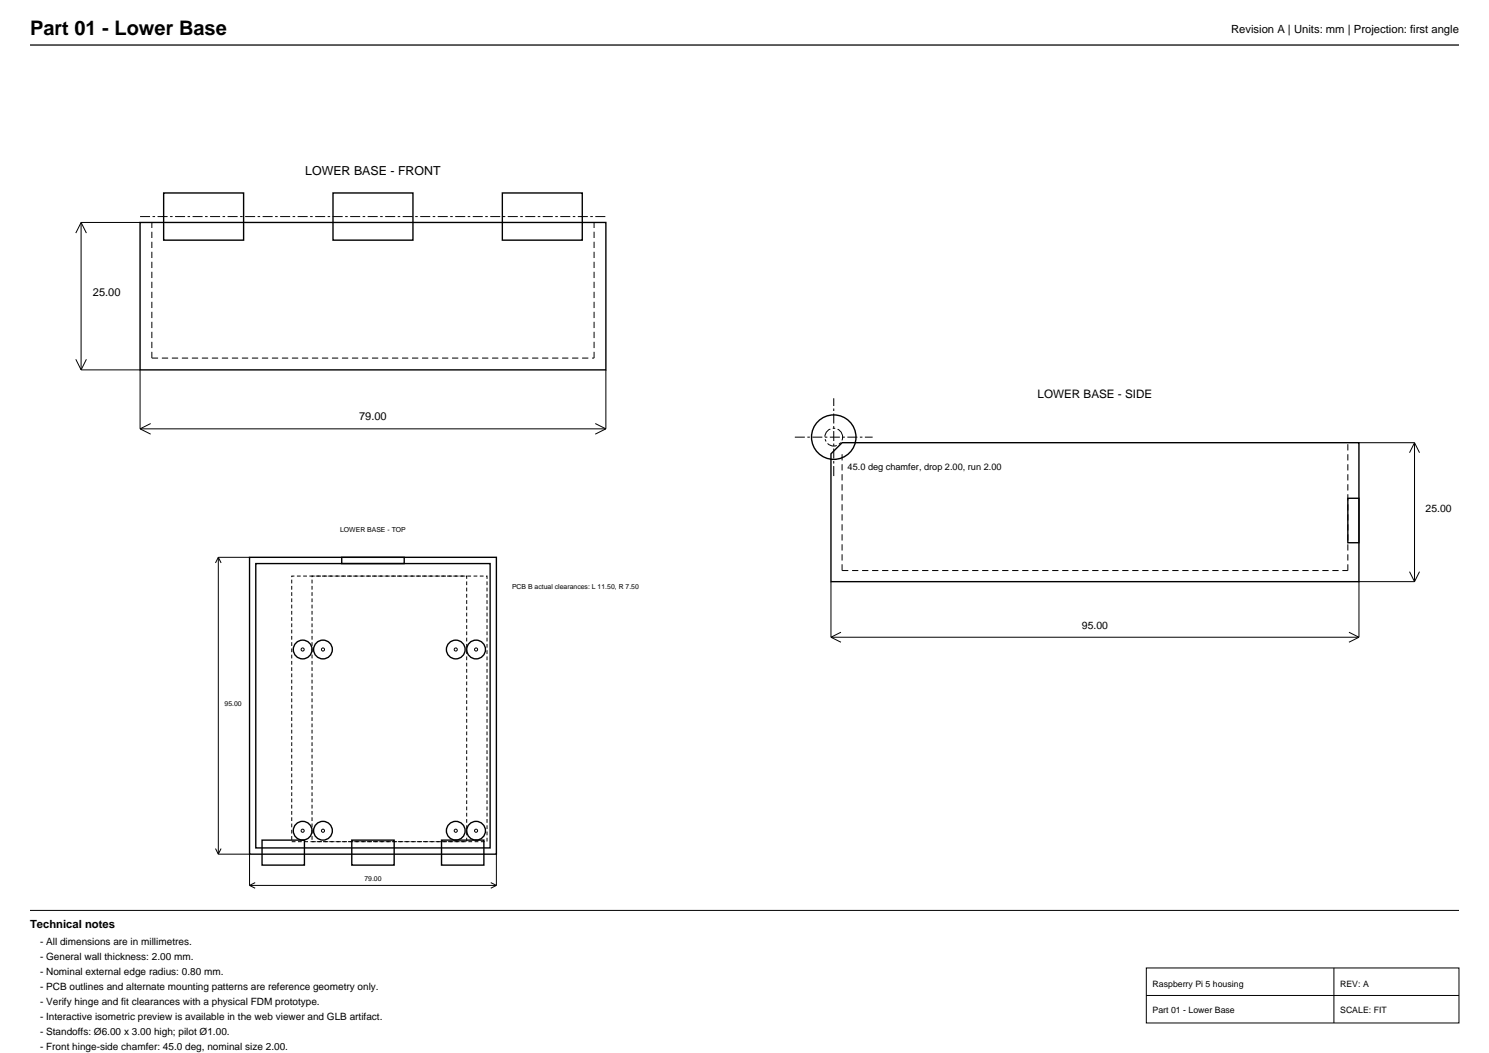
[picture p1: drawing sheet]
<svg xmlns="http://www.w3.org/2000/svg" width="420mm" height="297mm" viewBox="0 0 420 297" stroke-linecap="round" stroke-linejoin="round" font-family="sans-serif">
<defs><g id="words">
<text font-size="5.6" x="8.5" y="9.9">Part 01 - Lower Base</text>
<text font-size="3.5" x="86.1" y="49.4">LOWER BASE - FRONT</text>
<text font-size="3.3" x="292.7" y="112.3">LOWER BASE - SIDE</text>
<g font-size="3.2">
<text x="347.2" y="9.2">Revision A | Units: mm | Projection: first angle</text>
<text x="8.5" y="261.7">Technical notes</text>
</g>
<g font-size="3.1">
<text x="26.2" y="83.5">25.00</text>
<text x="101.3" y="118.5">79.00</text>
</g>
<g font-size="2.9">
<text x="402.1" y="144.5">25.00</text>
<text x="305.2" y="177.4">95.00</text>
</g>
<g font-size="2.8">
<text x="11.3" y="266.7">- All dimensions are in millimetres.</text>
<text x="11.3" y="270.9">- General wall thickness: 2.00 mm.</text>
<text x="11.3" y="275.1">- Nominal external edge radius: 0.80 mm.</text>
<text x="11.3" y="279.4">- PCB outlines and alternate mounting patterns are reference geometry only.</text>
<text x="11.3" y="283.6">- Verify hinge and fit clearances with a physical FDM prototype.</text>
<text x="11.3" y="287.8">- Interactive isometric preview is available in the web viewer and GLB artifact.</text>
<text x="11.3" y="292.1">- Standoffs: Ø6.00 x 3.00 high; pilot Ø1.00.</text>
<text x="11.3" y="296.3">- Front hinge-side chamfer: 45.0 deg, nominal size 2.00.</text>
</g>
<text font-size="2.6" x="239.1" y="132.7">45.0 deg chamfer, drop 2.00, run 2.00</text>
<g font-size="2.5">
<text x="325.1" y="278.3">Raspberry Pi 5 housing</text>
<text x="378" y="278.3">REV: A</text>
<text x="325.1" y="285.7">Part 01 - Lower Base</text>
<text x="378" y="285.7">SCALE: FIT</text>
</g>
<g font-size="1.9">
<text x="95.9" y="150.1">LOWER BASE - TOP</text>
<text x="144.4" y="166">PCB B actual clearances: L 11.50, R 7.50</text>
<text x="63.3" y="199.1">95.00</text>
<text x="102.8" y="248.4">79.00</text>
</g>
</g></defs>
<path d="M8.5 12.7h403" fill="none" stroke="#000" stroke-width=".35"/>
<g fill="none" stroke="#000" stroke-width=".39">
<path d="M46.2 54.4h22.5v13.3h-22.5zM93.9 54.4h22.6v13.3h-22.6zM141.7 54.4h22.5v13.3h-22.5zM39.5 62.7h131.4v41.6h-131.4zM234.4 128l3.1-3.1h145.8v39.2h-148.9zM70.4 157.2h69.6v83.7h-69.6zM72.2 159h66.1v80.2h-66.1zM96.4 157.2h17.6v1.8h-17.6zM380.2 140.5h3.1v12.6h-3.1zM73.9 237h12v7h-12zM99.2 237h12v7h-12zM124.5 237h12v7h-12z"/>
<circle cx="235.2" cy="123.3" r="6.3"/>
<circle cx="85.4" cy="183.2" r="2.64"/>
<circle cx="91.1" cy="183.2" r="2.64"/>
<circle cx="128.6" cy="183.2" r="2.64"/>
<circle cx="134.3" cy="183.2" r="2.64"/>
<circle cx="85.4" cy="234.3" r="2.64"/>
<circle cx="91.1" cy="234.3" r="2.64"/>
<circle cx="128.6" cy="234.3" r="2.64"/>
<circle cx="134.3" cy="234.3" r="2.64"/>
</g>
<path d="M42.8 101v-38.3M42.8 101h124.8M167.6 101v-38.3M237.5 160.9h142.7M237.5 160.9v-32.9M380.2 160.9v-36" fill="none" stroke="#000" stroke-width=".28" stroke-dasharray="1.8 1.1" stroke-linecap="butt"/>
<path d="M39.5 61.1h131.4M224.2 123.3h21.9M235.2 134.3v-22M237.7 123.3a2.51 2.51 0 0 0-3.6-2.3 2.51 2.51 0 0 0-.5 4.3 2.51 2.51 0 0 0 4-1.4l.1-.6M85.8 183.2a.44 .44 0 0 0-.6-.4 .44 .44 0 0 0-.2 .7 .44 .44 0 0 0 .8-.1v-.2M91.5 183.2a.44 .44 0 0 0-.5-.4 .44 .44 0 0 0-.2 .7 .44 .44 0 0 0 .7-.1v-.2M129 183.2a.44 .44 0 0 0-.6-.4 .44 .44 0 0 0-.2 .7 .44 .44 0 0 0 .7-.1l.1-.2M134.7 183.2a.44 .44 0 0 0-.6-.4 .44 .44 0 0 0-.2 .7 .44 .44 0 0 0 .8-.1v-.2M85.8 234.3a.44 .44 0 0 0-.6-.4 .44 .44 0 0 0-.2 .7 .44 .44 0 0 0 .8-.1v-.2M91.5 234.3a.44 .44 0 0 0-.5-.4 .44 .44 0 0 0-.2 .7 .44 .44 0 0 0 .7-.1v-.2M129 234.3a.44 .44 0 0 0-.6-.4 .44 .44 0 0 0-.2 .7 .44 .44 0 0 0 .7-.1l.1-.2M134.7 234.3a.44 .44 0 0 0-.6-.4 .44 .44 0 0 0-.2 .7 .44 .44 0 0 0 .8-.1v-.2" fill="none" stroke="#000" stroke-width=".28" stroke-dasharray="2.8 .7 .7 .7" stroke-linecap="butt"/>
<g fill="none" stroke="#000" stroke-width=".28">
<path d="M22.9 62.7h16.6M22.9 62.7v41.6M22.9 62.7l1.5 3M22.9 62.7l-1.5 3M21.4 101.3l1.5 3M22.9 104.3h16.6v16.7M24.4 101.3l-1.5 3M42.5 119.5l-3 1.5M167.9 119.5l3 1.5M170.9 104.3v16.7M39.5 121h131.4M39.5 121l3 1.5"/>
<path d="M170.9 121l-3 1.5M383.3 124.9h15.7M399 124.9v39.2M399 124.9l1.4 2.8M399 124.9l-1.4 2.8M61.6 157.2h8.8M61.6 157.2v83.7M61.6 157.2l.8 1.6M61.6 157.2l-.8 1.6M234.4 164.1v15.6M234.4 179.7h148.9M234.4 179.7l2.8 1.4"/>
<path d="M237.2 178.3l-2.8 1.4M380.5 178.3l2.8 1.4M383.3 179.7l-2.8 1.4M397.6 161.2l1.4 2.9M399 164.1h-15.7v15.6M400.4 161.2l-1.4 2.9M60.8 239.3l.8 1.6M62.4 239.3l-.8 1.6M8.5 256.8h403M61.6 240.9h8.8v8.8M70.4 249.7h69.6M70.4 249.7l1.6 .8"/>
<path d="M72 248.9l-1.6 .8M138.4 248.9l1.6 .8M140 240.9v8.8M140 249.7l-1.6 .8M323.3 273h88.2v15.5h-88.2zM376.3 273v15.5M323.3 280.8h88.2"/>
</g>
<path d="M82.3 162.5h49.3v74.9h-49.3zM88 162.5h49.4v74.9h-49.4z" fill="none" stroke="#000" stroke-width=".28" stroke-dasharray="1.1 .7" stroke-linecap="butt"/>
<use href="#words"/>
</svg>
